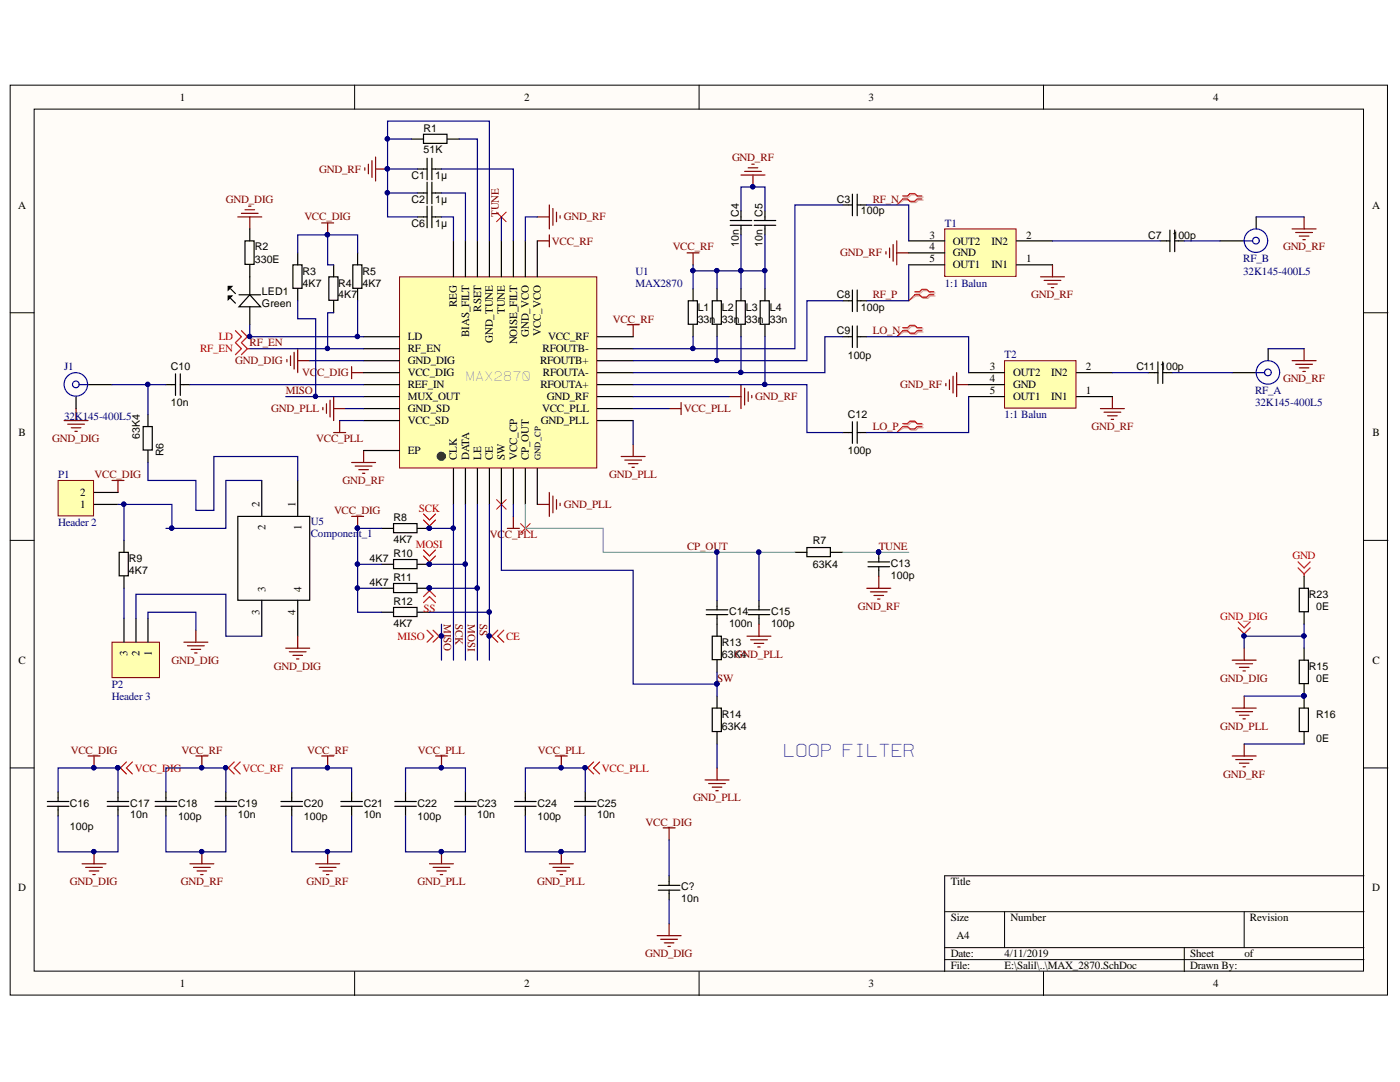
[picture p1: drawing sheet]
<svg xmlns="http://www.w3.org/2000/svg" width="279mm" height="216mm" viewBox="0 0 279 216" stroke-linecap="round" stroke-linejoin="round" font-family="sans-serif">
<defs><g id="words">
<text font-size="3.7" fill="#000080" x="156.2" y="151">LOOP FILTER</text>
<text font-size="2.8" fill="#74a185" x="92.9" y="75.9">MAX2870</text>
<g font-size="2.2">
<text x="35.9" y="20.1">1</text>
<text x="104.6" y="20.1">2</text>
<text x="173.3" y="20.1">3</text>
<text x="242.1" y="20.1">4</text>
<text x="3.6" y="41.6">A</text>
<text x="273.8" y="41.6">A</text>
<text x="185.5" y="47.6">3</text>
<text x="204.8" y="47.6">2</text>
<text x="185.5" y="52.3">5</text>
<text x="185.5" y="50">4</text>
<text x="190.2" y="53.5">OUT1</text>
<text x="190.2" y="51.2">GND</text>
<text x="190.2" y="48.8">OUT2</text>
<text x="197.9" y="53.5">IN1</text>
<text x="197.9" y="48.8">IN2</text>
<text x="204.8" y="52.3">1</text>
<text x="91.2" y="61.2" transform="rotate(-90 91.2 61.2)">REG</text>
<text x="96" y="62.2" transform="rotate(-90 96 62.2)">RSET</text>
<text x="100.7" y="62.7" transform="rotate(-90 100.7 62.7)">TUNE</text>
<text x="81.4" y="67.9">LD</text>
<text x="81.4" y="70.3">RF_EN</text>
<text x="93.6" y="67.2" transform="rotate(-90 93.6 67.2)">BIAS_FILT</text>
<text x="98.4" y="68.4" transform="rotate(-90 98.4 68.4)">GND_TUNE</text>
<text x="103.2" y="68.7" transform="rotate(-90 103.2 68.7)">NOISE_FILT</text>
<text x="105.6" y="67.2" transform="rotate(-90 105.6 67.2)">GND_VCO</text>
<text x="107.9" y="67" transform="rotate(-90 107.9 67)">VCC_VCO</text>
<text x="108.3" y="70.3">RFOUTB-</text>
<text x="109.4" y="67.9">VCC_RF</text>
<text x="81.4" y="72.7">GND_DIG</text>
<text x="81.4" y="75.1">VCC_DIG</text>
<text x="81.4" y="77.5">REF_IN</text>
<text x="107.8" y="72.7">RFOUTB+</text>
<text x="107.9" y="77.5">RFOUTA+</text>
<text x="108.4" y="75.1">RFOUTA-</text>
<text x="197.5" y="76.3">4</text>
<text x="197.5" y="73.9">3</text>
<text x="202.2" y="77.5">GND</text>
<text x="202.2" y="75.1">OUT2</text>
<text x="209.8" y="75.1">IN2</text>
<text x="216.7" y="73.9">2</text>
<text x="81.4" y="79.8">MUX_OUT</text>
<text x="81.4" y="82.3">GND_SD</text>
<text x="108.2" y="82.3">VCC_PLL</text>
<text x="109.1" y="79.8">GND_RF</text>
<text x="197.5" y="78.7">5</text>
<text x="202.2" y="79.8">OUT1</text>
<text x="209.8" y="79.8">IN1</text>
<text x="216.7" y="78.7">1</text>
<text x="3.7" y="87">B</text>
<text x="81.4" y="84.7">VCC_SD</text>
<text x="107.9" y="84.7">GND_PLL</text>
<text x="273.9" y="87">B</text>
<text x="81.4" y="90.7">EP</text>
<text x="91.2" y="91.8" transform="rotate(-90 91.2 91.8)">CLK</text>
<text x="93.6" y="91.8" transform="rotate(-90 93.6 91.8)">DATA</text>
<text x="96" y="91.8" transform="rotate(-90 96 91.8)">LE</text>
<text x="98.4" y="91.8" transform="rotate(-90 98.4 91.8)">CE</text>
<text x="100.7" y="91.8" transform="rotate(-90 100.7 91.8)">SW</text>
<text x="103.2" y="91.8" transform="rotate(-90 103.2 91.8)">VCC_CP</text>
<text x="105.6" y="91.8" transform="rotate(-90 105.6 91.8)">CP_OUT</text>
<text x="16" y="101.4">1</text>
<text x="16" y="99">2</text>
<text x="51.8" y="101.1" transform="rotate(-90 51.8 101.1)">2</text>
<text x="59" y="101.1" transform="rotate(-90 59 101.1)">1</text>
<text x="53" y="105.8" transform="rotate(-90 53 105.8)">2</text>
<text x="60.1" y="105.8" transform="rotate(-90 60.1 105.8)">1</text>
<text x="53" y="118.1" transform="rotate(-90 53 118.1)">3</text>
<text x="60.1" y="118.1" transform="rotate(-90 60.1 118.1)">4</text>
<text x="51.8" y="122.8" transform="rotate(-90 51.8 122.8)">3</text>
<text x="59" y="122.8" transform="rotate(-90 59 122.8)">4</text>
<text x="25.5" y="130.9" transform="rotate(-90 25.5 130.9)">3</text>
<text x="27.8" y="130.9" transform="rotate(-90 27.8 130.9)">2</text>
<text x="30.3" y="130.9" transform="rotate(-90 30.3 130.9)">1</text>
<text x="3.7" y="132.4">C</text>
<text x="273.9" y="132.4">C</text>
<text x="3.6" y="177.8">D</text>
<text x="189.7" y="176.7">Title</text>
<text x="273.8" y="177.8">D</text>
<text x="189.7" y="183.9">Size</text>
<text x="201.7" y="183.9">Number</text>
<text x="249.5" y="183.9">Revision</text>
<text x="189.7" y="191">Date:</text>
<text x="190.9" y="187.4">A4</text>
<text x="200.5" y="191">4/11/2019</text>
<text x="237.5" y="191">Sheet</text>
<text x="248.4" y="191">of</text>
<text x="35.9" y="197">1</text>
<text x="104.6" y="197">2</text>
<text x="173.3" y="197">3</text>
<text x="189.7" y="193.4">File:</text>
<text x="200.5" y="193.4">E:\Salil\..\MAX_2870.SchDoc</text>
<text x="237.5" y="193.4">Drawn By:</text>
<text x="242.1" y="197">4</text>
</g>
<g font-size="2.2" fill="#800000">
<text x="63.7" y="34.4">GND_RF</text>
<text x="146.1" y="32.1">GND_RF</text>
<text x="45.1" y="40.4">GND_DIG</text>
<text x="174.2" y="40.4">RF_N</text>
<text x="60.7" y="44">VCC_DIG</text>
<text x="99.6" y="43.3" transform="rotate(-90 99.6 43.3)">TUNE</text>
<text x="112.5" y="44">GND_RF</text>
<text x="110.1" y="48.8">VCC_RF</text>
<text x="134.2" y="50">VCC_RF</text>
<text x="167.7" y="51.2">GND_RF</text>
<text x="256.1" y="50">GND_RF</text>
<text x="174.2" y="59.5">RF_P</text>
<text x="205.8" y="59.5">GND_RF</text>
<text x="122.3" y="64.4">VCC_RF</text>
<text x="49.8" y="69.1">RF_EN</text>
<text x="174.2" y="66.7">LO_N</text>
<text x="46.9" y="72.7">GND_DIG</text>
<text x="60.3" y="75.1">VC</text>
<text x="63.3" y="75.1">C_DIG</text>
<text x="179.7" y="77.5">GND_RF</text>
<text x="256.1" y="76.3">GND_RF</text>
<text x="54.1" y="82.3">GND_PLL</text>
<text x="57" y="78.7">MISO</text>
<text x="136.4" y="82.3">VCC_PLL</text>
<text x="150.7" y="79.8">GND_RF</text>
<text x="10.4" y="88.2">GND_DIG</text>
<text x="63.1" y="88.2">VCC_PLL</text>
<text x="174.2" y="85.8">LO_P</text>
<text x="217.8" y="85.8">GND_RF</text>
<text x="18.9" y="95.4">VCC_DIG</text>
<text x="121.6" y="95.4">GND_PLL</text>
<text x="68.3" y="96.6">GND_RF</text>
<text x="112.5" y="101.4">GND_PLL</text>
<text x="66.7" y="102.6">VCC_DIG</text>
<text x="97.8" y="107.3">VCC_PLL</text>
<text x="137.1" y="109.8">CP_OUT</text>
<text x="175.4" y="109.8">TUNE</text>
<text x="88.6" y="124.6" transform="rotate(90 88.6 124.6)">MISO</text>
<text x="90.9" y="124.6" transform="rotate(90 90.9 124.6)">SCK</text>
<text x="93.4" y="124.6" transform="rotate(90 93.4 124.6)">MOSI</text>
<text x="95.8" y="124.6" transform="rotate(90 95.8 124.6)">SS</text>
<text x="171.2" y="121.7">GND_RF</text>
<text x="146.7" y="131.3">GND_PLL</text>
<text x="34.3" y="132.4">GND_DIG</text>
<text x="54.6" y="133.6">GND_DIG</text>
<text x="143.1" y="136.1">SW</text>
<text x="243.5" y="136.1">GND_DIG</text>
<text x="243.5" y="145.6">GND_PLL</text>
<text x="14.1" y="150.4">VCC_DIG</text>
<text x="36.2" y="150.4">VCC_RF</text>
<text x="61.3" y="150.4">VCC_RF</text>
<text x="83.4" y="150.4">VCC_PLL</text>
<text x="107.3" y="150.4">VCC_PLL</text>
<text x="244.1" y="155.2">GND_RF</text>
<text x="138.3" y="159.9">GND_PLL</text>
<text x="128.8" y="164.7">VCC_DIG</text>
<text x="14" y="176.7">GND_DIG</text>
<text x="36.1" y="176.7">GND_RF</text>
<text x="61.2" y="176.7">GND_RF</text>
<text x="83.3" y="176.7">GND_PLL</text>
<text x="107.2" y="176.7">GND_PLL</text>
<text x="128.7" y="191">GND_DIG</text>
</g>
<g font-size="2.2" fill="#000080">
<text x="188.6" y="45.2">T1</text>
<text x="248.1" y="52.3">RF_B</text>
<text x="126.8" y="54.8">U1</text>
<text x="126.8" y="57.2">MAX2870</text>
<text x="188.6" y="57.2">1:1 Balun</text>
<text x="248.1" y="54.8">32K145-400L5</text>
<text x="200.5" y="71.5">T2</text>
<text x="12.8" y="73.9">J1</text>
<text x="12.8" y="83.9">32K145-400L5</text>
<text x="200.5" y="83.5">1:1 Balun</text>
<text x="250.5" y="78.7">RF_A</text>
<text x="250.5" y="81.1">32K145-400L5</text>
<text x="11.6" y="95.4">P1</text>
<text x="11.6" y="105">Header 2</text>
<text x="62" y="104.7">U5</text>
<text x="62" y="107.2">Component_1</text>
<text x="22.3" y="137.3">P2</text>
<text x="22.3" y="139.6">Header 3</text>
</g>
<g font-size="2.2" fill="#f00">
<text x="39.9" y="70.3">RF_EN</text>
<text x="43.6" y="67.9">LD</text>
<text x="83.6" y="102.1">SCK</text>
<text x="83" y="109.3">MOSI</text>
<text x="257.9" y="111.6">GND</text>
<text x="84.5" y="122.2">SS</text>
<text x="243.5" y="123.6">GND_DIG</text>
<text x="79.3" y="127.7">MISO</text>
<text x="101" y="127.7">CE</text>
<text x="26.9" y="154">VCC_DIG</text>
<text x="48.4" y="154">VCC_RF</text>
<text x="120.1" y="154">VCC_PLL</text>
</g>
<g font-size="2.1">
<text x="84.5" y="26.3">R1</text>
<text x="82.1" y="35.7">C1</text>
<text x="84.5" y="30.6">51K</text>
<text x="86.9" y="35.7">1µ</text>
<text x="82.1" y="40.4">C2</text>
<text x="86.9" y="40.4">1µ</text>
<text x="167" y="40.4">C3</text>
<text x="82.1" y="45.2">C6</text>
<text x="86.9" y="45.2">1µ</text>
<text x="147.4" y="43.3" transform="rotate(-90 147.4 43.3)">C4</text>
<text x="152.2" y="43.3" transform="rotate(-90 152.2 43.3)">C5</text>
<text x="171.8" y="42.8">100p</text>
<text x="229.2" y="47.6">C7</text>
<text x="234" y="47.6">100p</text>
<text x="50.8" y="52.4">330E</text>
<text x="50.8" y="50">R2</text>
<text x="147.4" y="49.2" transform="rotate(-90 147.4 49.2)">10n</text>
<text x="152.2" y="49.2" transform="rotate(-90 152.2 49.2)">10n</text>
<text x="52.3" y="58.9">LED1</text>
<text x="60.4" y="57.2">4K7</text>
<text x="60.4" y="54.8">R3</text>
<text x="67.5" y="59.5">4K7</text>
<text x="67.5" y="57.2">R4</text>
<text x="72.3" y="57.2">4K7</text>
<text x="72.3" y="54.8">R5</text>
<text x="167" y="59.5">C8</text>
<text x="52.3" y="61.2">Green</text>
<text x="139.2" y="64.4">33n</text>
<text x="139.2" y="62">L1</text>
<text x="144.1" y="64.4">33n</text>
<text x="144.1" y="62">L2</text>
<text x="148.9" y="64.4">33n</text>
<text x="148.9" y="62">L3</text>
<text x="153.6" y="64.4">33n</text>
<text x="153.6" y="62">L4</text>
<text x="171.8" y="62">100p</text>
<text x="167" y="66.7">C9</text>
<text x="169.2" y="71.5">100p</text>
<text x="34.1" y="73.9">C10</text>
<text x="226.8" y="73.9">C11</text>
<text x="231.5" y="73.9">100p</text>
<text x="34.1" y="81.1">10n</text>
<text x="169.2" y="83.5">C12</text>
<text x="27.9" y="87.5" transform="rotate(-90 27.9 87.5)">63K4</text>
<text x="32.7" y="91.1" transform="rotate(-90 32.7 91.1)">R6</text>
<text x="169.2" y="90.7">100p</text>
<text x="78.5" y="104">R8</text>
<text x="25.7" y="112.1">R9</text>
<text x="73.8" y="112.1">4K7</text>
<text x="78.5" y="108.3">4K7</text>
<text x="78.5" y="111.2">R10</text>
<text x="162.2" y="113.3">63K4</text>
<text x="162.2" y="108.6">R7</text>
<text x="177.8" y="113.1">C13</text>
<text x="25.7" y="114.5">4K7</text>
<text x="73.8" y="117">4K7</text>
<text x="78.5" y="115.9">R11</text>
<text x="177.8" y="115.5">100p</text>
<text x="261.2" y="119.3">R23</text>
<text x="78.5" y="125.1">4K7</text>
<text x="78.5" y="120.8">R12</text>
<text x="145.5" y="125.1">100n</text>
<text x="145.5" y="122.6">C14</text>
<text x="153.9" y="125.1">100p</text>
<text x="153.9" y="122.6">C15</text>
<text x="262.7" y="121.7">0E</text>
<text x="144.1" y="131.3">63K4</text>
<text x="144.1" y="128.9">R13</text>
<text x="261.2" y="133.7">R15</text>
<text x="262.7" y="136.1">0E</text>
<text x="144.1" y="143.3">R14</text>
<text x="262.7" y="143.3">R16</text>
<text x="144.1" y="145.6">63K4</text>
<text x="262.7" y="148">0E</text>
<text x="14" y="160.9">C16</text>
<text x="26" y="160.9">C17</text>
<text x="35.5" y="160.9">C18</text>
<text x="47.5" y="160.9">C19</text>
<text x="60.7" y="160.9">C20</text>
<text x="72.6" y="160.9">C21</text>
<text x="83.3" y="160.9">C22</text>
<text x="95.2" y="160.9">C23</text>
<text x="107.3" y="160.9">C24</text>
<text x="119.2" y="160.9">C25</text>
<text x="14" y="165.7">100p</text>
<text x="26" y="163.3">10n</text>
<text x="35.5" y="163.6">100p</text>
<text x="47.5" y="163.3">10n</text>
<text x="60.7" y="163.6">100p</text>
<text x="72.6" y="163.3">10n</text>
<text x="83.3" y="163.6">100p</text>
<text x="95.2" y="163.3">10n</text>
<text x="107.3" y="163.6">100p</text>
<text x="119.2" y="163.3">10n</text>
<text x="135.9" y="177.7">C?</text>
<text x="135.9" y="180">10n</text>
</g>
<text font-size="1.7" x="107.9" y="91.8" transform="rotate(-90 107.9 91.8)">GND_CP</text>
</g></defs>
<g fill="#fffcf8" stroke="#000" stroke-width=".2">
<path d="M2 17h274.9v181.6h-274.9z"/>
<path d="M6.8 21.8h265.3v172h-265.3z"/>
</g>
<g fill="none" stroke="#000" stroke-width=".2">
<path d="M70.8 17v4.8M139.5 17v4.8M208.3 17v4.8M2 62.4h4.8M272.2 62.4h4.8M2 107.8h4.8M272.2 107.8h4.8M2 153.2h4.8M272.2 153.2h4.8M272.2 174.8h-83.7v19.1M70.8 193.9v4.8M139.5 193.9v4.8"/>
<path d="M188.5 181.9h83.7M188.5 189.1h83.7M188.5 191.5h83.7M200.5 181.9v7.2M208.3 193.9v4.8M236.3 189.1v4.8M248.3 181.9v7.2"/>
</g>
<g fill="none" stroke="#800000" stroke-width=".24">
<path d="M72.8 33.5v.5M73.5 32.8v1.9M74.2 32.1v3.3M75 31.3v4.8M75 33.7h2.3M147.9 34.9h4.8M148.6 34.2h3.3M149.3 33.5h1.9M150 32.8h.5M150.3 34.9v2.4M64.2 44.5h2.4M65.4 44.5v2.4"/>
<path d="M107.2 48.1h2.4M107.2 43.3h2.4M109.6 40.9v4.8M109.6 46.9v2.4M110.3 41.6v3.4M111.1 42.3v1.9M111.8 43v.5M137.1 50.5h2.4M138.3 50.5v2.3M57.3 71.7v.5M58 71v1.9M58.7 70.3v3.3"/>
<path d="M59.4 69.6v4.8M59.4 72h2.4M65.9 79.9v3.3M66.6 79.1v4.8M70.2 73.2v2.4M70.2 74.4h2.4M125.2 64.8h2.4M126.4 64.8v2.4M145.5 79.1h2.4M147.9 76.7v4.8M148.6 77.5v3.3M149.3 78.2v1.9"/>
<path d="M150 78.9v.5M12.8 83.9h4.8M13.5 84.6h3.4M14.2 85.4h1.9M14.9 86.1h.5M15.2 81.5v2.4M64.4 81.3v.5M65.2 80.6v1.9M66.6 86.3h2.4M66.6 81.5h2.4M67.8 83.9v2.4M70.2 92.3h4.8"/>
<path d="M70.9 93h3.3M71.6 93.7h1.9M72.3 94.4h.5M72.6 89.9v2.4M109.6 98.3v4.7M110.3 99v3.3M111.1 99.7v1.9M124 91.1h4.8M124.7 91.8h3.3M125.4 92.5h1.9M126.1 93.2h.5M126.4 88.7v2.4"/>
<path d="M133.5 81.5h2.4M135.9 80.3v2.4M70.2 103h2.4M71.4 103v2.4M101.3 105.4h2.3M102.5 103v2.4M107.2 100.7h2.4M111.8 100.4v.5M173 117.4h4.8M173.7 118.1h3.4M174.4 118.8h1.9M175.1 119.5h.5"/>
<path d="M175.4 115v2.4M149.1 126.9h4.8M149.8 127.7h3.3M150.5 128.4h1.9M151.2 129.1h.5M151.5 124.6v2.3M245.9 131.7h4.8M246.6 132.4h3.4M247.3 133.2h2M248.1 133.9h.4M248.3 129.3v2.4M248.3 138.9v2.4"/>
<path d="M17.6 150.8h2.4M18.8 150.8v2.4M39.1 150.8h2.4M40.3 150.8v2.4M64.2 150.8h2.4M65.4 150.8v2.4M86.9 150.8h2.4M88.1 150.8v2.4M110.8 150.8h2.4M112 150.8v2.4M140.7 155.6h4.8M141.4 156.3h3.4"/>
<path d="M142.1 157.1h2M142.9 157.8h.4M143.1 153.2v2.4M245.9 150.8h4.8M245.9 141.3h4.8M246.6 142h3.4M246.6 151.6h3.4M247.3 142.7h2M247.3 152.3h2M248.1 143.4h.4M248.1 153h.4M248.3 148.5v2.3"/>
<path d="M16.4 172.4h4.8M17.1 173.1h3.3M17.8 173.8h1.9M18.5 174.5h.5M18.8 170v2.4M37.9 172.4h4.8M38.6 173.1h3.4M39.3 173.8h1.9M40 174.5h.5M40.3 170v2.4M63 172.4h4.8M63.7 173.1h3.4"/>
<path d="M64.4 173.8h1.9M65.2 174.5h.4M65.4 170v2.4M85.7 172.4h4.8M86.4 173.1h3.4M87.2 173.8h1.9M87.9 174.5h.4M88.1 170v2.4M109.6 172.4h4.8M110.3 173.1h3.4M111.1 173.8h1.9M111.8 174.5h.5"/>
<path d="M112 170v2.4"/>
</g>
<g fill="#000080" stroke="#000080" stroke-width=".2">
<circle cx="18.7" cy="169.9" r=".43"/>
<circle cx="40.2" cy="169.9" r=".43"/>
<circle cx="18.7" cy="153.2" r=".43"/>
<circle cx="40.2" cy="153.2" r=".43"/>
<circle cx="88.1" cy="169.9" r=".43"/>
<circle cx="88.1" cy="153.2" r=".43"/>
<circle cx="112" cy="169.9" r=".43"/>
<circle cx="112" cy="153.2" r=".43"/>
<circle cx="65.3" cy="46.8" r=".43"/>
<circle cx="71.3" cy="105.4" r=".43"/>
<circle cx="150.2" cy="37.3" r=".43"/>
<circle cx="175.3" cy="110.2" r=".43"/>
<circle cx="143.1" cy="136.5" r=".43"/>
<circle cx="77.3" cy="33.7" r=".43"/>
<circle cx="45" cy="153.2" r=".43"/>
<circle cx="116.8" cy="153.2" r=".43"/>
<circle cx="65.3" cy="169.9" r=".43"/>
<circle cx="65.3" cy="153.2" r=".43"/>
</g>
<g fill="none" stroke="#000" stroke-width=".24">
<path d="M82.1 27.7h2.4M83.3 38.5h1.9M83.3 33.7h1.9M84.5 26.8h4.7v1.8h-4.7zM85.2 31.6v4.3M85.2 36.4v4.3M86.2 31.6v4.3M86.2 36.4v4.3M86.2 38.5h1.9M86.2 33.7h1.9M89.3 27.7h2.4M170.1 38.7v4.3"/>
<path d="M171.1 38.7v4.3M83.3 43.3h1.9M85.2 41.1v4.3M86.2 43.3h1.9M86.2 41.1v4.3M145.7 44h4.3M145.7 45h4.3M147.9 42.1v1.9M147.9 45v1.9M150.5 44h4.3M150.5 45h4.3M152.7 42.1v1.9"/>
<path d="M152.7 45v1.9M168.2 40.9h1.9M170.1 57.9v4.3M171.1 40.9h1.9M171.1 57.9v4.3M33.1 76.7h1.9M35 74.6v4.3M36 76.7h1.9M36 74.6v4.3M168.2 60h1.9M168.2 67.2h1.9M170.1 65v4.3"/>
<path d="M171.1 65v4.3M171.1 60h1.9M171.1 67.2h1.9M28.6 85.1h1.8v4.7h-1.8zM29.5 82.7v2.4M29.5 89.9v2.4M168.2 86.3h1.9M170.1 84.2v4.3M171.1 84.2v4.3M171.1 86.3h1.9M23.8 110.2h1.8v4.7h-1.8zM24.7 107.8v2.4"/>
<path d="M24.7 115v2.4M143.1 119.8v1.9M151.5 119.8v1.9M158.6 110.2h2.4M161 109.3h4.7v1.8h-4.7zM165.8 110.2h2.4M173.2 113.1h4.3M173.2 112.1h4.3M175.4 110.2v1.9M175.4 113.1v1.9M140.9 121.7h4.4M140.9 122.6h4.4"/>
<path d="M142.1 126.9h1.9v4.7h-1.9zM143.1 122.6v4.3M143.1 131.7v2.4M143.1 138.9v2.4M149.3 121.7h4.3M149.3 122.6h4.3M151.5 122.6v2M9.4 159.9h4.3M11.6 158v1.9M21.4 159.9h4.3M23.5 158v1.9M31 159.9h4.3"/>
<path d="M33.1 158v1.9M42.9 159.9h4.3M45.1 158v1.9M56.1 159.9h4.3M58.2 158v1.9M68 159.9h4.3M70.2 158v1.9M78.8 159.9h4.3M80.9 158v1.9M90.7 159.9h4.3M92.9 158v1.9M102.7 159.9h4.3"/>
<path d="M104.8 158v1.9M114.6 159.9h4.4M116.8 158v1.9M142.1 141.3h1.9v4.7h-1.9zM143.1 146.1v2.4M9.4 160.9h4.3M11.6 160.9v1.9M21.4 160.9h4.3M23.5 160.9v1.9M31 160.9h4.3M33.1 160.9v1.9M42.9 160.9h4.3"/>
<path d="M45.1 160.9v1.9M56.1 160.9h4.3M58.2 160.9v1.9M68 160.9h4.3M70.2 160.9v1.9M78.8 160.9h4.3M80.9 160.9v1.9M90.7 160.9h4.3M92.9 160.9v1.9M102.7 160.9h4.3M104.8 160.9v1.9M114.6 160.9h4.4"/>
<path d="M116.8 160.9v1.9"/>
</g>
<path d="M45.1 153.2h.4M45.5 153.2l1.2 1.2M46.7 152l-1.2 1.2M47.9 152l-1.2 1.2 1.2 1.2M116.8 153.2h.5M117.3 153.2l1.2 1.2M118.5 152l-1.2 1.2M119.7 152l-1.2 1.2 1.2 1.2" fill="none" stroke="#f00" stroke-width=".24"/>
<path d="M22.4 128.1h9.4v7.1h-9.4z" fill="#ffffb0" stroke="#800000" stroke-width=".2"/>
<path d="M24.7 123.4v4.7M27.1 123.4v4.7M29.5 123.4v4.7" fill="none" stroke="#000" stroke-width=".24"/>
<path d="M22.4 95.9h2.3M23.5 95.9v2.4M36.7 128.1h4.8M37.4 128.9h3.4M38.1 129.6h1.9M38.9 130.3h.4M39.1 125.8v2.3" fill="none" stroke="#800000" stroke-width=".24"/>
<path d="M11.6 95.9h7.1v7h-7.1z" fill="#ffffb0" stroke="#800000" stroke-width=".2"/>
<g fill="none" stroke="#000" stroke-width=".24">
<path d="M45.5 57.1h.8l-.8 .8zM45.5 59.1h.8l-.8 .7zM46 57.6l1 1M46 59.5l1 1M47.7 58.8h4.3M48.9 48.1h1.8v4.7h-1.8zM49.9 58.8l2.1 2.4h-4.3zM49.9 45.7v2.4M49.9 52.8v6M138.3 57.6v2.4M143.1 57.6v2.4M147.9 57.6v2.4"/>
<path d="M152.7 57.6v2.4M231.6 48.1h1.9M233.5 45.9v4.3M234.4 48.1h1.9M234.4 45.9v4.3M15.2 79.1v2.4M17.6 76.7h4.8M49.9 61.2v3.6M137.4 60h1.8v4.7h-1.8zM138.3 64.8v2.4M142.1 60h1.9v4.7h-1.9zM143.1 64.8v2.4"/>
<path d="M146.9 60h1.8v4.7h-1.8zM147.9 64.8v2.4M151.7 60h1.8v4.7h-1.8zM152.7 64.8v2.4M229.2 74.4h1.9M231.1 72.2v4.3M232 74.4h2M232 72.2v4.3M18.8 98.3h4.7M18.8 100.7h4.7M76.2 105.4h2.3M76.2 112.6h2.3"/>
<path d="M76.2 117.4h2.3M78.5 104.5h4.7v1.8h-4.7zM78.5 111.6h4.7v1.9h-4.7zM78.5 116.4h4.7v1.8h-4.7zM83.3 105.4h2.4M83.3 112.6h2.4M83.3 117.4h2.4M76.2 122.2h2.3M78.5 121.2h4.7v1.8h-4.7zM83.3 122.2h2.4"/>
</g>
<g fill="none" stroke="#00f" stroke-width=".24">
<path d="M15.9 76.7h1.7"/>
<circle cx="15.1" cy="76.7" r=".67"/>
<circle cx="15.1" cy="76.7" r="2.34"/>
</g>
<path d="M45.5 57.1h.8l-.8 .8zM45.5 59.1h.8l-.8 .7z" fill="#000"/>
<g fill="none" stroke="#800000" stroke-width=".24">
<path d="M47.5 43.3h4.7M48.2 42.6h3.3M48.9 41.9h1.9M49.6 41.1h.5M49.9 43.3v2.4M176.8 50.2v.5M177.5 49.5v1.9M178.2 48.8v3.3M179 48.1v4.7M179 50.5h2.4M207.7 55.2h4.7M208.4 56h3.3"/>
<path d="M209.1 56.7h1.9M209.8 57.4h.5M210 52.8v2.4M188.8 76.5v.5M189.5 75.8v1.9M190.2 75.1v3.3M190.9 74.4v4.7M190.9 76.7h2.4M222 79.1v2.4M219.6 81.5h4.8M220.3 82.2h3.4M221 83h2"/>
<path d="M221.8 83.7h.4"/>
</g>
<g fill="#000080" stroke="#000080" stroke-width=".2">
<circle cx="85.7" cy="105.4" r=".43"/>
<circle cx="85.7" cy="112.6" r=".43"/>
<circle cx="85.7" cy="117.3" r=".43"/>
</g>
<path d="M180.4 39.3h1l.4-.4h1l.5 .4h.9M180.4 39.9h1l.4 .5h1l.5-.5h.9M182.8 58.5h.9l.5-.5h1l.5 .5h.9M182.8 59.1h.9l.5 .4h1l.5-.4h.9M180.4 65.6h1l.4-.4h1l.5 .4h.9M180.4 66.2h1l.4 .5h1l.5-.5h.9M180.4 84.8h1l.4-.5h1l.5 .5h.9M180.4 85.4h1l.4 .4h1l.5-.4h.9" fill="none" stroke="#d0a19e" stroke-width=".24"/>
<path d="M180.4 39.9l-1.4 1M182.8 59.1l-1.4 .9M180.4 66.2l-1.4 1M180.4 85.4l-1.4 .9" fill="none" stroke="#d0a19e" stroke-width=".2"/>
<path d="M180.2 39.1h.9l.5-.5h1l.4 .5h1M180.2 39.7h.9l.5 .5h1l.4-.5h1M182.6 58.2h.9l.5-.5h.9l.5 .5h1M182.6 58.8h.9l.5 .5h.9l.5-.5h1M180.2 65.4h.9l.5-.5h1l.4 .5h1M180.2 66h.9l.5 .5h1l.4-.5h1M180.2 84.5h.9l.5-.5h1l.4 .5h1M180.2 85.1h.9l.5 .5h1l.4-.5h1" fill="none" stroke="#f00" stroke-width=".24"/>
<path d="M180.2 39.7l-1.2 1.2M182.6 58.8l-1.2 1.2M180.2 66l-1.2 1.2M180.2 85.1l-1.2 1.2" fill="none" stroke="#f00" stroke-width=".2"/>
<path d="M188.5 45.7h14.3v9.4h-14.3z" fill="#ffffb0" stroke="#800000" stroke-width=".2"/>
<path d="M181.4 52.8h7.1M181.4 48.1h7.1M181.4 50.5h7.1M202.9 52.8h7.1M202.9 48.1h7.1" fill="none" stroke="#000" stroke-width=".24"/>
<path d="M200.5 72h14.2v9.4h-14.2z" fill="#ffffb0" stroke="#800000" stroke-width=".2"/>
<g fill="none" stroke="#000" stroke-width=".24">
<path d="M243.5 48.1h4.8M250.7 43.3v2.4M193.3 79.1h7.2M193.3 74.4h7.2M193.3 76.7h7.2M214.8 79.1h7.2M214.8 74.4h7.2M245.9 74.4h4.8M253.1 69.6v2.4M52.2 95.9v7.1M59.4 95.9v7.1M47.5 103h14.3v16.8h-14.3z"/>
<path d="M52.2 119.8v7.1M59.4 119.8v7.1M259.3 131.7h1.8v4.7h-1.8zM260.3 129.3v2.4M260.3 136.5v4.8M259.3 141.3h1.8v4.7h-1.8zM260.3 146.1v2.4"/>
</g>
<path d="M259.1 112.1l1.2 1.2 1.2-1.2M259.1 113.3l1.2 1.2M260.3 114.5v.5M261.5 113.3l-1.2 1.2M23.5 153.2h.5M24 153.2l1.2 1.2M25.2 152l-1.2 1.2M26.4 152l-1.2 1.2 1.2 1.2" fill="none" stroke="#f00" stroke-width=".24"/>
<g fill="#000080" stroke="#000080" stroke-width=".2">
<circle cx="23.5" cy="153.2" r=".43"/>
<circle cx="260.2" cy="138.8" r=".43"/>
</g>
<g fill="none" stroke="#00f" stroke-width=".24">
<path d="M248.3 48.1h1.7M250.7 74.4h1.7"/>
<circle cx="250.6" cy="48" r=".67"/>
<circle cx="250.6" cy="48" r="2.34"/>
<circle cx="253" cy="74.3" r=".67"/>
<circle cx="253" cy="74.3" r="2.34"/>
</g>
<g fill="none" stroke="#800000" stroke-width=".24">
<path d="M257.9 45.7h4.7M258.6 46.4h3.3M259.3 47.1h1.9M260 47.8h.5M260.3 43.3v2.4M257.9 72h4.7M258.6 72.7h3.3M259.3 73.4h1.9M260 74.1h.5M260.3 69.6v2.4M57 129.3h4.8M57.7 130.1h3.4"/>
<path d="M58.5 130.8h1.9M59.2 131.5h.5M59.4 126.9v2.4"/>
</g>
<path d="M99.1 42.3l1.9 1.9M101 42.3l-1.9 1.9M99.1 99.7l1.9 1.9M101 99.7l-1.9 1.9M103.9 104.5l1.9 1.9M105.8 104.5l-1.9 1.9" fill="none" stroke="#f00" stroke-width=".2"/>
<path d="M79.7 55.2h39.4v38.2h-39.4z" fill="#ffffb0" stroke="#800000" stroke-width=".2"/>
<circle cx="88.1" cy="91" r=".31" fill="none" stroke="#008000" stroke-width="1.2"/>
<g fill="none" stroke="#000" stroke-width=".24">
<path d="M58.5 52.8h1.8v4.7h-1.8zM59.4 50.5v2.3M59.4 57.6v2.4M65.6 55.2h1.8v4.7h-1.8zM66.6 52.8v2.4M70.4 52.8h1.8v4.7h-1.8zM71.4 50.5v2.3M71.4 57.6v2.4M90.5 48.1v7.1M92.9 48.1v7.1M95.3 48.1v7.1M97.7 48.1v7.1"/>
<path d="M100.1 48.1v7.1M102.5 48.1v7.1M104.8 48.1v7.1M107.2 48.1v7.1M66.6 60v2.4M72.6 79.1h7.1M72.6 76.7h7.1M72.6 74.4h7.1M72.6 72h7.1M72.6 69.6h7.1M72.6 67.2h7.1M119.2 79.1h7.2"/>
<path d="M119.2 76.7h7.2M119.2 74.4h7.2M119.2 72h7.2M119.2 69.6h7.2M119.2 67.2h7.2M72.6 83.9h7.1M72.6 81.5h7.1M72.6 89.9h7.1M90.5 93.5v7.2M92.9 93.5v7.2M95.3 93.5v7.2M97.7 93.5v7.2"/>
<path d="M100.1 93.5v7.2M102.5 93.5v7.2M104.8 93.5v7.2M107.2 93.5v7.2M119.2 83.9h7.2M119.2 81.5h7.2M259.3 117.4h1.8v4.7h-1.8zM260.3 115v2.4M260.3 122.2v2.4M131.4 177.6h4.3M131.4 176.7h4.3M133.5 174.8v1.9"/>
<path d="M133.5 177.6v1.9"/>
</g>
<g fill="none" stroke="#f00" stroke-width=".24">
<path d="M47 66l1.2 1.2-1.2 1.2 1.2 1.2-1.2 1.2M48.2 66l1.2 1.2M49.4 69.6l-1.2 1.2M49.4 67.2l-1.2 1.2 1.2 1.2M49.4 69.6h.5M49.4 67.2h.5M84.5 102.6l1.2 1.2 1.2-1.2M84.5 103.8l1.2 1.2M84.5 109.7l1.2 1.2 1.2-1.2M84.5 110.9l1.2 1.2M85.7 117.9l-1.2 1.2M85.7 117.9l1.2 1.2"/>
<path d="M85.7 105v.4M85.7 112.1v.5M85.7 117.4v.5M86.9 103.8l-1.2 1.2M86.9 110.9l-1.2 1.2M84.5 120.3l1.2-1.2 1.2 1.2M85.2 125.8l1.2 1.1-1.2 1.2M86.4 125.8l1.2 1.1M87.6 126.9h.5M87.6 126.9l-1.2 1.2M97.7 126.9h.4M98.1 126.9l1.2 1.2"/>
<path d="M99.3 125.8l-1.2 1.1M100.5 125.8l-1.2 1.1 1.2 1.2M247.1 124.1l1.2 1.2 1.2-1.2M247.1 125.3l1.2 1.2M248.3 126.5v.4M249.5 125.3l-1.2 1.2"/>
</g>
<g fill="#000080" stroke="#000080" stroke-width=".2">
<circle cx="49.8" cy="67.1" r=".43"/>
<circle cx="97.6" cy="126.9" r=".43"/>
<circle cx="85.7" cy="117.3" r=".43"/>
<circle cx="85.7" cy="105.4" r=".43"/>
<circle cx="85.7" cy="112.6" r=".43"/>
<circle cx="88.1" cy="126.9" r=".43"/>
<circle cx="248.3" cy="126.9" r=".43"/>
<circle cx="18.7" cy="169.9" r=".43"/>
<circle cx="40.2" cy="153.2" r=".43"/>
<circle cx="45" cy="153.2" r=".43"/>
<circle cx="40.2" cy="169.9" r=".43"/>
<circle cx="88.1" cy="153.2" r=".43"/>
<circle cx="88.1" cy="169.9" r=".43"/>
<circle cx="112" cy="153.2" r=".43"/>
<circle cx="116.8" cy="153.2" r=".43"/>
<circle cx="112" cy="169.9" r=".43"/>
<circle cx="92.8" cy="112.6" r=".43"/>
<circle cx="95.2" cy="117.3" r=".43"/>
<circle cx="97.6" cy="122.1" r=".43"/>
<circle cx="71.3" cy="117.3" r=".43"/>
<circle cx="71.3" cy="112.6" r=".43"/>
<circle cx="65.3" cy="46.8" r=".43"/>
<circle cx="65.3" cy="69.5" r=".43"/>
<circle cx="29.5" cy="76.7" r=".43"/>
<circle cx="77.3" cy="38.5" r=".43"/>
<circle cx="77.3" cy="33.7" r=".43"/>
<circle cx="77.3" cy="27.7" r=".43"/>
<circle cx="138.3" cy="69.5" r=".43"/>
<circle cx="143.1" cy="71.9" r=".43"/>
<circle cx="138.3" cy="54" r=".43"/>
<circle cx="147.8" cy="54" r=".43"/>
<circle cx="152.6" cy="54" r=".43"/>
<circle cx="143.1" cy="54" r=".43"/>
<circle cx="150.2" cy="37.3" r=".43"/>
<circle cx="147.8" cy="74.3" r=".43"/>
<circle cx="152.6" cy="76.7" r=".43"/>
<circle cx="143.1" cy="110.2" r=".43"/>
<circle cx="151.4" cy="110.2" r=".43"/>
<circle cx="175.3" cy="110.2" r=".43"/>
<circle cx="65.3" cy="153.2" r=".43"/>
<circle cx="65.3" cy="169.9" r=".43"/>
<circle cx="24.7" cy="100.6" r=".43"/>
<circle cx="63" cy="79.1" r=".43"/>
<circle cx="18.7" cy="153.2" r=".43"/>
<circle cx="23.5" cy="153.2" r=".43"/>
<circle cx="260.2" cy="138.8" r=".43"/>
<circle cx="34.3" cy="105.4" r=".43"/>
<circle cx="143.1" cy="136.5" r=".43"/>
<circle cx="71.3" cy="105.4" r=".43"/>
<circle cx="90.4" cy="105.4" r=".43"/>
<circle cx="71.3" cy="67.1" r=".43"/>
<circle cx="260.2" cy="126.9" r=".43"/>
</g>
<path d="M132.3 165.2h2.4M133.5 165.2v2.4M131.1 186.7h4.8M131.9 187.4h3.3M132.6 188.1h1.9M133.3 188.9h.5M133.5 184.3v2.4" fill="none" stroke="#800000" stroke-width=".24"/>
<g fill="none" stroke="#000080" stroke-width=".24">
<path d="M77.3 27.7v-3.5h20.4v23.9M77.3 38.5h6M82.1 27.7h-4.8v6M83.3 33.7h-6v9.6h6M88.1 38.5h4.8v9.6M88.1 33.7h14.4v14.4M91.7 27.7h3.6v20.4M59.4 50.5v-3.6h12v3.6M65.4 46.9v5.9h1.2M88.1 43.3h2.4v4.8M100.1 43.3v4.8M107.2 43.3h-2.4v4.8"/>
<path d="M138.3 52.8v4.8M138.3 54h4.8v3.6M143.1 54h9.6v3.6M147.9 42.1v-4.8h4.8v4.8M147.9 46.9v10.7M152.7 46.9v7.1M168.2 40.9h-9.6v28.7h-20.3M173 40.9h8.4v7.2M181.4 52.8v7.2h-8.4M210 48.1h21.6M236.3 48.1h7.2M250.7 43.3h9.6"/>
<path d="M22.4 76.7h10.7M29.5 76.7v6M37.9 76.7h34.7M49.9 69.6h22.7M49.9 64.8v2.4h22.7M57 79.1h15.6M59.4 60v3.6h3.6v15.5M61.8 72h10.8M66.6 62.4h-1.2v7.2M71.4 60v7.2M126.4 79.1h19.1M138.3 67.2v2.4h-11.9"/>
<path d="M143.1 67.2v4.8h-16.7M147.9 67.2v7.2h-21.5M152.7 67.2v9.5h-26.3M152.7 76.7h8.3v9.6h7.2M168.2 60h-7.2v12h-17.9M168.2 67.2h-3.6v7.2h-16.7M173 67.2h20.3v7.2M193.3 79.1v7.2h-20.3M222 74.4h7.2M234 74.4h11.9M253.1 69.6h7.2M29.5 92.3v3.6h9.6v5.9h3.6v-10.7h16.7v4.8"/>
<path d="M52.2 95.9h-7.1v9.5h-12M67.8 83.9h4.8M69 81.5h3.6M126.4 83.9v4.8M126.4 81.5h7.1M23.5 100.7h1.2v7.1M24.7 100.7h9.6v4.7M24.7 117.4v6M71.4 112.6h4.8M71.4 117.4h4.8M76.2 105.4h-4.8v16.8h4.8M85.7 112.6h7.2"/>
<path d="M85.7 117.4h9.6M85.7 105.4h4.8M90.5 100.7v31M92.9 100.7v31M95.3 100.7v31M97.7 100.7v31M100.1 100.7v13.1h26.3v22.7h16.7M102.5 100.7v2.3M143.1 110.2v9.6M151.5 110.2v9.6M27.1 123.4v-4.8h18v8.3h7.1M29.5 123.4v-1.2h9.6v3.6"/>
<path d="M85.7 122.2h12M88.1 124.6v7.1M143.1 134.1v4.8M248.3 138.9h12M260.3 124.6v4.7M260.3 126.9h-12v2.4M11.6 158v-4.8h11.9v4.8M33.1 158v-4.8h12v4.8M58.2 158v-4.8h12v4.8M80.9 158v-4.8h12v4.8M104.8 158v-4.8h12v4.8M143.1 148.5v4.7"/>
<path d="M248.3 148.5h12M11.6 162.8v7.2h11.9v-7.2M33.1 162.8v7.2h12v-7.2M58.2 162.8v7.2h12v-7.2M80.9 162.8v7.2h12v-7.2M104.8 162.8v7.2h12v-7.2M133.5 167.6v7.2M133.5 179.5v4.8"/>
</g>
<path d="M104.8 100.7v4.7h15.6v4.8h38.2M168.2 110.2h13.2" fill="none" stroke="#76a5af" stroke-width=".24"/>
<use href="#words"/>
</svg>
